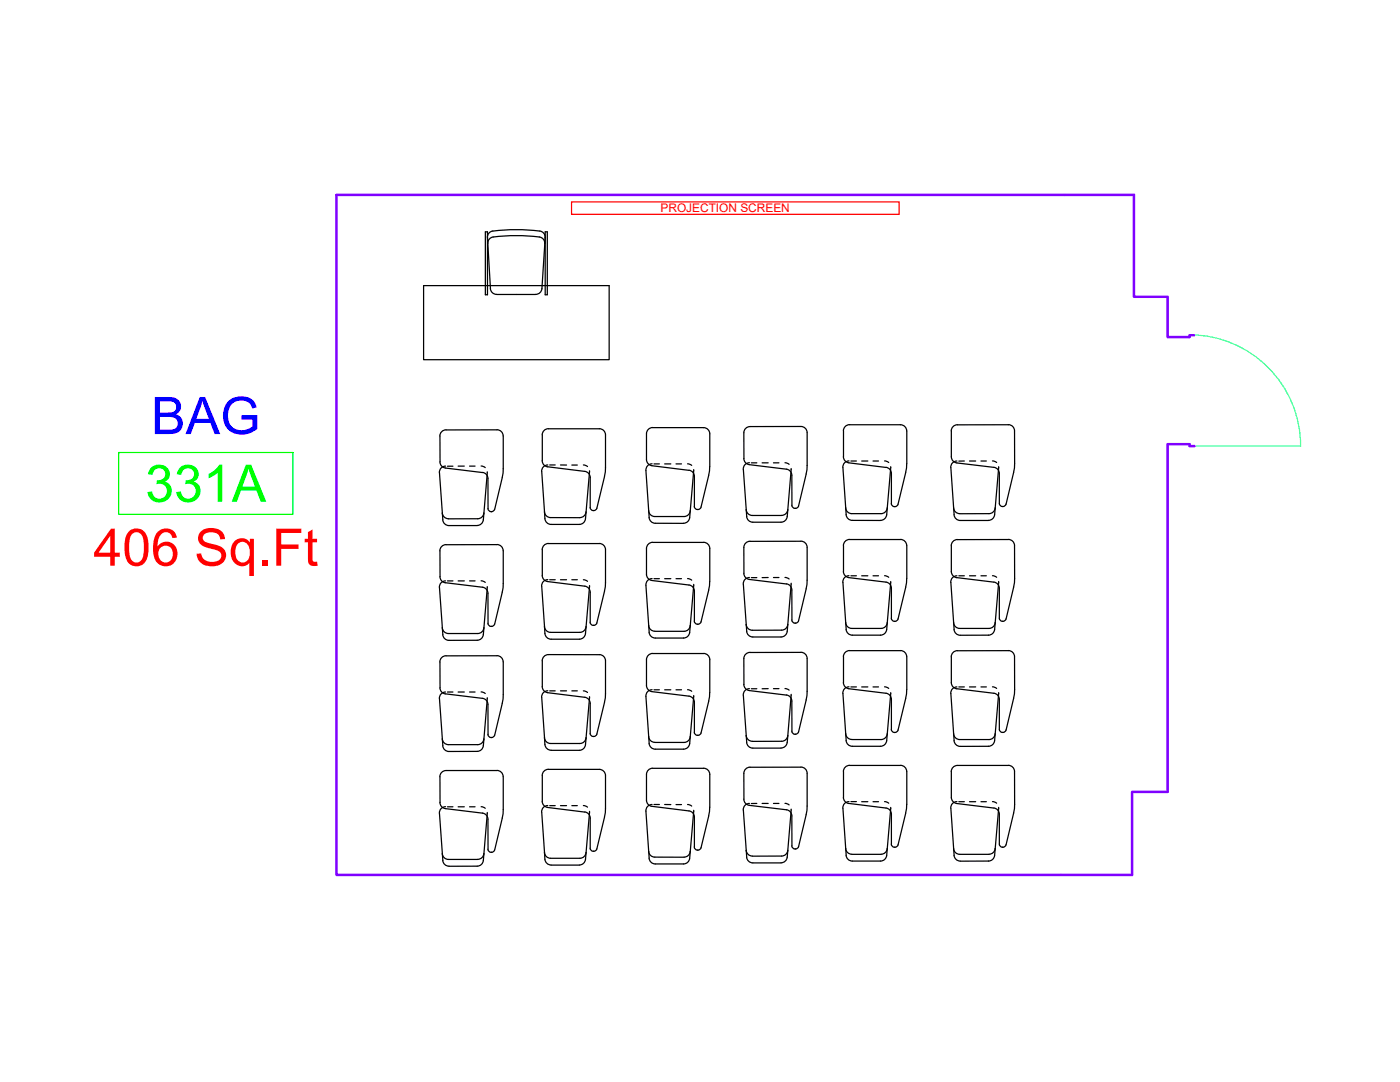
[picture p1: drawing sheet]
<svg xmlns="http://www.w3.org/2000/svg" width="279mm" height="216mm" viewBox="0 0 279 216" stroke-linecap="round" stroke-linejoin="round" font-family="sans-serif">
<defs><g id="words">
<text font-size="10.3" fill="#00f" x="30.1" y="86.6">BAG</text>
<text font-size="10.3" fill="#0f0" x="29" y="100.1">331A</text>
<text font-size="10.3" fill="#f00" x="18.6" y="112.9">406 Sq.Ft</text>
<text font-size="2.4" fill="#f00" x="131.8" y="42.4">PROJECTION SCREEN</text>
</g></defs>
<!-- layer: _WALLS -->
<path d="M238.3 66.9h-.9v.4h-4.4v-8.1h-6.7v-20.3h-159.2v135.7h158.8v-16.6h7.1v-69.4h4.4v.4h1" fill="none" stroke="#7f00ff" stroke-width=".5"/>
<!-- layer: _DOOR_WIND -->
<path d="M237.4 66.8a22.2 22.2 0 0 1 22.2 22.2h-22.2" fill="none" stroke="#0ff" stroke-width=".25"/>
<!-- layer: CLFUR -->
<g fill="none" stroke="#000" stroke-width=".25">
<path d="M84.5 57h37.1v14.8h-37.1zM96.9 46.3h.4v12.5h-.4zM97.3 48.6a1.23 1.23 0 0 1 1.1-1.3 34.7 34.7 0 0 1 9.6 .1 1.24 1.24 0 0 1 .7 1.2M97.9 57.6a1.24 1.24 0 0 0 1.2 1.1M97.9 57.6l-.6-10.2a1.24 1.24 0 0 1 1-1.3 36.2 36.2 0 0 1 9.8 .1 1.24 1.24 0 0 1 .7 1.2l-.6 10.2M99.1 58.8h7.8M108.1 57.6a1.24 1.24 0 0 1-1.2 1.1M108.8 46.3h.4v12.5h-.4zM87.8 87v5.2a1.24 1.24 0 0 0 1.1 1.2l7.4 .9M88.9 93a1.21 1.21 0 0 0-1.2 1.3l.7 9.4a1.24 1.24 0 0 0 1.2 1.2h5.6a1.28 1.28 0 0 0 1.3-1.2l.7-9.6M89.3 93h1.1M91.4 93h1.3"/>
<path d="M93.7 93h1.1M96 93l.8 .3M96.3 94.3a1.24 1.24 0 0 1 1.1 1.2v6a.62 .62 0 0 0 .6 .6M100.2 95.3l-1.5 6.3M100.4 87a1.21 1.21 0 0 0-1.2-1.2h-10.2a1.24 1.24 0 0 0-1.2 1.2M100.4 93.5l-.2 1.8M100.4 87v6.5M108.2 91.9a1.24 1.24 0 0 0 1.1 1.3l7.4 .9a1.22 1.22 0 0 1 1.1 1.2v6M109.3 92.8a1.24 1.24 0 0 0-1.2 1.3l.6 8M109.4 85.5a1.24 1.24 0 0 0-1.2 1.3v5.1M109.5 85.6h10.1M109.7 92.8h1.1"/>
<path d="M111.9 92.8h1.2M114.1 92.8h1.1M116.4 92.8l.9 .3M117.7 93.9l-.9 9.6a1.24 1.24 0 0 1-1.2 1.1h-5.6M119.6 85.5a1.24 1.24 0 0 1 1.2 1.3v6.5M120.8 93.3l-.2 1.7-1.5 6.4M128.9 93.9l.7 9.4M130.1 92.9l7.4 1M130.1 92.5a1.24 1.24 0 0 0-1.2 1.4M130.5 92.6h1.1M132.6 92.6h1.3M134.9 92.6h1.1"/>
<path d="M137.2 92.5l.8 .4M137.5 93.8a1.24 1.24 0 0 1 1.1 1.3v6M138.4 93.7l-.8 9.6a1.27 1.27 0 0 1-1.2 1.1h-5.6a1.24 1.24 0 0 1-1.3-1.1M140.4 85.3a1.24 1.24 0 0 1 1.3 1.3l-.1 7.4-1.7 7.2a.69 .69 0 0 1-.7 .5 .69 .69 0 0 1-.6-.7M140.4 85.3h-10.1a1.24 1.24 0 0 0-1.3 1.2v5.2a1.24 1.24 0 0 0 1.1 1.2M148.4 93.7l.6 9.4M148.4 91.5a1.24 1.24 0 0 0 1.1 1.2l7.5 .9a1.22 1.22 0 0 1 1 1.2v6M149.6 92.3a1.24 1.24 0 0 0-1.3 1.4M149.9 92.4h1.1M152.1 92.4h1.2M154.4 92.4h1.1M156.7 92.3l.8 .4"/>
<path d="M157.9 93.5l-.8 9.6a1.24 1.24 0 0 1-1.2 1.1h-5.6M160.9 94.6l-1.5 6.4a.69 .69 0 0 1-.8 .4 .69 .69 0 0 1-.6-.6M161.1 86.3a1.24 1.24 0 0 0-1.3-1.2h-10.1a1.24 1.24 0 0 0-1.3 1.3l.1 5.1M161.1 86.3v6.6l-.2 1.7M168.2 93.3l.7 9.4M169.4 92.4l7.4 .9M169.4 92a1.24 1.24 0 0 0-1.2 1.3M169.6 84.7a1.24 1.24 0 0 0-1.3 1.3v5.1a1.19 1.19 0 0 0 1.1 1.2M169.6 84.8h10.1a1.24 1.24 0 0 1 1.3 1.2v6.5M169.8 92h1.1M172 92h1.2M174.2 92h1.1"/>
<path d="M176.5 92l.9 .3M176.8 93.2a1.24 1.24 0 0 1 1.1 1.3v6M177.8 93.1v.2M177.8 93.3l-.8 9.4M181 92.5l-.2 1.8-1.6 6.3a.69 .69 0 0 1-.7 .5 .69 .69 0 0 1-.6-.6M191 92a1.21 1.21 0 0 0-1.2 1.3l.6 9.4a1.24 1.24 0 0 0 1.2 1.2M192.5 92h-1.1M193.5 92h1.2M195.8 92h1M198.1 92l.8 .3M198.4 93.2a1.24 1.24 0 0 1 1 1.3v5.9a.68 .68 0 0 0 .6 .7 .68 .68 0 0 0 .8-.5M199.3 93.1v.2"/>
<path d="M199.3 93.3l-.8 9.4M201.2 84.7a1.24 1.24 0 0 1 1.3 1.3v6.5l-.2 1.7M201.2 84.8h-10.1a1.24 1.24 0 0 0-1.3 1.2l.1 5.1a1.24 1.24 0 0 0 1 1.3l7.4 .9M202.3 94.2l-1.5 6.4M87.8 109.9v5.2a1.24 1.24 0 0 0 1.1 1.2l7.4 .9M88.3 102.4a1.24 1.24 0 0 0 1.2 1.1h5.8a1.24 1.24 0 0 0 1.3-1.1M88.9 115.9a1.21 1.21 0 0 0-1.2 1.3l.7 9.4a1.24 1.24 0 0 0 1.2 1.2h5.6a1.24 1.24 0 0 0 1.3-1.2l.7-9.6M89 108.7a1.24 1.24 0 0 0-1.2 1.2M89 108.7h10.2a1.24 1.24 0 0 1 1.2 1.2v7.4l-1.7 7.2M89.3 115.9h1.1M91.4 115.9h1.3M93.7 115.9h1.1"/>
<path d="M96 115.9l.8 .3M96.3 117.2a1.24 1.24 0 0 1 1.1 1.2v6a.62 .62 0 0 0 .6 .6M98 102.1h.1M98.7 101.6l-.3 .4-.3 .1M108.2 109.7a1.24 1.24 0 0 1 1.2-1.3l10.2 .1a1.2 1.2 0 0 1 1.2 1.2M108.2 109.7v5.1a1.24 1.24 0 0 0 1.1 1.2l7.4 1a1.22 1.22 0 0 1 1.1 1.2v6M108.7 102.1a1.24 1.24 0 0 0 1.2 1.2M108.7 102.1v1.4a1.24 1.24 0 0 0 1.3 1.1M109.3 115.7a1.24 1.24 0 0 0-1.2 1.3l.6 8M109.7 115.7h1.1M109.9 103.3h5.8M111.9 115.7h1.2"/>
<path d="M114.1 115.7h1.1M116.4 115.7l.9 .3M117 102.1a1.24 1.24 0 0 1-1.3 1.2M117.7 116.8l-.9 9.6a1.24 1.24 0 0 1-1.2 1.1h-5.6M117.8 101.3a.69 .69 0 0 0 .6 .6 .69 .69 0 0 0 .7-.5M120.8 109.7v7.4l-1.7 7.2a.69 .69 0 0 1-.7 .5 .69 .69 0 0 1-.6-.6M128.9 116.8l.7 9.4M129.4 101.9a1.24 1.24 0 0 0 1.3 1.2h5.8a1.24 1.24 0 0 0 1.3-1.2M130.1 115.8l7.4 .9a1.24 1.24 0 0 1 1.1 1.3v5.9M130.1 115.5a1.24 1.24 0 0 0-1.2 1.3M130.5 115.5h1.1M132.6 115.5h1.3"/>
<path d="M134.9 115.5h1.1M137.2 115.5l.8 .3M138.4 116.6l-.8 9.6a1.24 1.24 0 0 1-1.2 1.1h-5.6a1.24 1.24 0 0 1-1.3-1.1M140.4 108.2a1.24 1.24 0 0 1 1.3 1.3v6.5l-.2 1.3-1.6 6.8-.3 .4-.3 .1M140.4 108.2h-10.1a1.24 1.24 0 0 0-1.3 1.3v5.1a1.24 1.24 0 0 0 1.1 1.2M148.4 116.6l.6 9.4M148.4 114.4a1.24 1.24 0 0 0 1.1 1.2l7.5 .9M148.9 101.7a1.24 1.24 0 0 0 1.2 1.2M149 103a1.24 1.24 0 0 0 1.2 1.2M149.6 115.2a1.24 1.24 0 0 0-1.3 1.4M149.9 115.3h1.1M150.2 102.9h5.8"/>
<path d="M153.3 115.2l-1.2 .1M154.4 115.2h1.1M156.7 115.2l.8 .3M156.9 116.5a1.24 1.24 0 0 1 1.1 1.2v6M157.2 101.7a1.24 1.24 0 0 1-1.2 1.1M157.9 116.4v.2M157.9 116.6l-.8 9.4a1.24 1.24 0 0 1-1.2 1.1h-5.6M159.8 108h-10.1a1.24 1.24 0 0 0-1.3 1.2l.1 5.2M159.8 108a1.24 1.24 0 0 1 1.3 1.2v6.6M160.9 117.5l-1.5 6.4a.69 .69 0 0 1-.8 .4 .69 .69 0 0 1-.6-.6M161.1 115.8l-.2 1.7M168.2 116.2l.7 9.4"/>
<path d="M168.8 101.3a1.24 1.24 0 0 0 1.2 1.2h5.8a1.24 1.24 0 0 0 1.3-1.1M168.9 102.7a1.24 1.24 0 0 0 1.2 1.1l5.6 .1M169.4 115.3l7.4 .9a1.24 1.24 0 0 1 1.1 1.2v6M169.4 114.9a1.24 1.24 0 0 0-1.2 1.3M169.6 107.6a1.24 1.24 0 0 0-1.3 1.3v5.1a1.19 1.19 0 0 0 1.1 1.2M169.6 107.7h10.1M169.8 114.9h1.1M172 114.9h1.2M174.2 114.9h1.1M176.5 114.9l.9 .3M177 102.7a1.24 1.24 0 0 1-1.3 1.1M177.8 116v.2"/>
<path d="M177.8 116.2l-.8 9.4a1.24 1.24 0 0 1-1.3 1.1h-5.6a1.24 1.24 0 0 1-1.2-1.1M179.7 107.6a1.24 1.24 0 0 1 1.3 1.3v6.5M181 115.4l-.3 1.8-1.5 6.3M190.3 101.3a1.24 1.24 0 0 0 1.2 1.2M191 114.9a1.21 1.21 0 0 0-1.2 1.3l.6 9.4a1.24 1.24 0 0 0 1.2 1.2M191.4 114.9h1.1M191.7 103.9h5.6M193.5 114.9h1.2M195.8 114.9h1M198.1 114.9l.8 .3M198.4 116.2a1.24 1.24 0 0 1 1 1.2v6a.68 .68 0 0 0 .6 .6 .68 .68 0 0 0 .8-.5M198.5 102.7a1.24 1.24 0 0 1-1.2 1.1"/>
<path d="M198.6 101.4a1.24 1.24 0 0 1-1.2 1.1h-5.8M199.3 116l-.8 9.6M201.2 107.6a1.24 1.24 0 0 1 1.3 1.3v6.5l-.2 1.7M201.2 107.7h-10.1a1.24 1.24 0 0 0-1.3 1.2l.1 5.1a1.24 1.24 0 0 0 1 1.3l7.4 .9M202.3 117.1l-1.5 6.4M87.8 132.1v5.1a1.24 1.24 0 0 0 1.1 1.3l7.4 .9a1.22 1.22 0 0 1 1.1 1.2M88.3 125.3a1.24 1.24 0 0 0 1.2 1.1h5.8a1.24 1.24 0 0 0 1.3-1.1M88.9 138.1a1.21 1.21 0 0 0-1.2 1.3l.7 9.4a1.24 1.24 0 0 0 1.2 1.1h5.6a1.24 1.24 0 0 0 1.3-1.1M89.3 138.1h1.1M91.4 138.1h1.3M93.7 138.1h1.1M96 138.1l.8 .3"/>
<path d="M97.2 139.2l-.7 9.6M98 125h.1M98.7 124.5l-.3 .4-.3 .1M99.2 130.8a1.24 1.24 0 0 1 1.2 1.3v7.4l-1.7 7.2M99.2 130.8h-10.2a1.24 1.24 0 0 0-1.2 1.3M108.1 139.2l.6 8M108.2 137a1.24 1.24 0 0 0 1.1 1.2l7.4 .9a1.22 1.22 0 0 1 1.1 1.3v5.9M108.2 137v-5.1a1.24 1.24 0 0 1 1.2-1.3h10.2a1.2 1.2 0 0 1 1.2 1.3v7.4l-1.7 7.2a.69 .69 0 0 1-.7 .5 .69 .69 0 0 1-.6-.7M108.7 125a1.24 1.24 0 0 0 1.2 1.2M108.7 125v1.4a1.24 1.24 0 0 0 1.3 1.1M109.3 137.8a1.24 1.24 0 0 0-1.2 1.4M109.7 137.9h1.1"/>
<path d="M109.9 126.2h5.8M111.9 137.9h1.2M114.1 137.9h1.1M116.4 137.9l.9 .3M117 125.1a1.24 1.24 0 0 1-1.3 1.1M117.7 139l-.9 9.6a1.24 1.24 0 0 1-1.2 1.1h-5.6M129.4 124.8a1.24 1.24 0 0 0 1.3 1.2M130.1 137.6a1.24 1.24 0 0 0-1.2 1.3l.7 9.4M130.3 130.4a1.24 1.24 0 0 0-1.3 1.2v5.2a1.24 1.24 0 0 0 1.1 1.2l7.4 .9a1.22 1.22 0 0 1 1.1 1.2v6M130.3 130.4h10.1M130.5 137.6h1.1M132.6 137.6h1.3"/>
<path d="M134.9 137.6h1.1M137.2 137.6l.8 .3M137.8 124.8a1.24 1.24 0 0 1-1.3 1.2h-5.8M138.4 138.8v.2M138.4 139l-.8 9.4a1.24 1.24 0 0 1-1.2 1.1h-5.6a1.24 1.24 0 0 1-1.3-1.2M138.6 123.9a.62 .62 0 0 0 .6 .7M139.2 124.6h.1M140.4 130.4a1.24 1.24 0 0 1 1.3 1.2v6.6M141.6 138.2l-.2 1.7-1.5 6.4M148.4 136.6a1.24 1.24 0 0 0 1.1 1.2l7.5 .9M148.9 124.6a1.24 1.24 0 0 0 1.2 1.2M149 126a1.24 1.24 0 0 0 1.2 1.1"/>
<path d="M149.6 137.4a1.22 1.22 0 0 0-1.2 1.4l.6 9.3a1.24 1.24 0 0 0 1.2 1.2M149.9 137.4h1.1M153.3 137.4h-1.2M154.4 137.4h1.1M156 125.7l-5.8 .1M156.7 137.4l.8 .3M156.9 138.7a1.24 1.24 0 0 1 1.1 1.2v6M157.2 124.6a1.24 1.24 0 0 1-1.2 1.1M157.9 138.5l-.8 9.6a1.24 1.24 0 0 1-1.2 1.2h-5.6M160.9 139.7l-1.5 6.3-.4 .4-.2 .1M161.1 137.9l-.2 1.8M161.1 131.4a1.21 1.21 0 0 0-1.3-1.2h-10.1a1.24 1.24 0 0 0-1.3 1.2l.1 5.2"/>
<path d="M161.1 131.4v6.6M168.2 138.4l.7 9.4M168.8 124.2a1.24 1.24 0 0 0 1.2 1.2h5.8a1.24 1.24 0 0 0 1.3-1.1M169.4 137.4l7.4 .9M169.4 137a1.24 1.24 0 0 0-1.2 1.4M169.6 129.8a1.24 1.24 0 0 0-1.3 1.2v5.2a1.19 1.19 0 0 0 1.1 1.2M169.6 129.8h10.1a1.24 1.24 0 0 1 1.3 1.2v6.6l-.2 1.3-1.6 6.8-.3 .4h-.3M169.8 137.1h1.1M172 137.1h1.2M174.2 137.1h1.1M176.5 137l.9 .4M176.8 138.3a1.24 1.24 0 0 1 1.1 1.3v5.9"/>
<path d="M177.8 138.2l-.8 9.6a1.24 1.24 0 0 1-1.3 1.1h-5.6a1.24 1.24 0 0 1-1.2-1.1M177.9 123.3a.69 .69 0 0 0 .6 .7 .69 .69 0 0 0 .7-.5M190.3 124.2a1.24 1.24 0 0 0 1.2 1.2M191 137.1a1.21 1.21 0 0 0-1.2 1.3l.6 9.4a1.24 1.24 0 0 0 1.2 1.1M191.1 129.8a1.24 1.24 0 0 0-1.3 1.3l.1 5.1a1.24 1.24 0 0 0 1 1.2l7.4 .9M191.4 137.1h1.1M193.5 137.1h1.2M195.8 137.1h1M198.1 137l.8 .4M198.4 138.3a1.24 1.24 0 0 1 1 1.3v5.9a.68 .68 0 0 0 .6 .6 .68 .68 0 0 0 .8-.4l1.5-6.4M198.5 125.6a1.24 1.24 0 0 1-1.2 1.1l-5.6 .1M198.6 124.3a1.24 1.24 0 0 1-1.2 1.1h-5.8"/>
<path d="M199.3 138.2l-.8 9.6a1.24 1.24 0 0 1-1.2 1.1h-5.6M201.2 129.8a1.24 1.24 0 0 1 1.3 1.2v6.6l-.2 1.7M201.2 129.8h-10.1M87.8 155v5.1M88.3 147.4a1.24 1.24 0 0 0 1.2 1.2h5.8a1.24 1.24 0 0 0 1.3-1.1M97.4 140.6v5.9a.62 .62 0 0 0 .6 .7M98 147.2h.1M98.7 146.7l-.3 .4-.3 .1M99.2 153.7a1.24 1.24 0 0 1 1.2 1.3v7.4l-1.7 7.2M99.2 153.8h-10.2a1.24 1.24 0 0 0-1.2 1.2M108.2 154.7a1.24 1.24 0 0 1 1.2-1.2h10.2a1.24 1.24 0 0 1 1.2 1.3v7.4l-1.7 7.2a.69 .69 0 0 1-.7 .5 .69 .69 0 0 1-.6-.7M108.2 154.7v5.2a1.24 1.24 0 0 0 1.1 1.2l7.4 .9"/>
<path d="M108.7 147.2a1.24 1.24 0 0 0 1.2 1.2M108.7 147.2v1.4M108.7 148.5a1.24 1.24 0 0 0 1.3 1.2M109.9 148.4h5.8M117 147.2a1.24 1.24 0 0 1-1.3 1.2M129 159.7a1.24 1.24 0 0 0 1.1 1.2l7.4 .9a1.22 1.22 0 0 1 1.1 1.2v6M129.4 147a1.24 1.24 0 0 0 1.3 1.1h5.8a1.24 1.24 0 0 0 1.3-1.1M130.3 153.3a1.24 1.24 0 0 0-1.3 1.2v5.2M130.3 153.3h10.1M138.6 146.1a.69 .69 0 0 0 .6 .6 .69 .69 0 0 0 .7-.5M140.4 153.3a1.24 1.24 0 0 1 1.3 1.2v6.6M148.4 159.5a1.24 1.24 0 0 0 1.1 1.2l7.5 .9"/>
<path d="M148.9 146.8a1.24 1.24 0 0 0 1.2 1.1M149.7 153.1h10.1a1.24 1.24 0 0 1 1.3 1.2v6.5l-.2 1.8M149.7 153.1a1.24 1.24 0 0 0-1.3 1.2l.1 5.2M156 147.9h-5.8M157.2 146.8a1.24 1.24 0 0 1-1.2 1.1M158 145.9a.64 .64 0 0 0 .8 .6M168.8 146.4a1.24 1.24 0 0 0 1.2 1.1M169.4 160a1.24 1.24 0 0 0-1.2 1.3M169.6 152.7a1.24 1.24 0 0 0-1.3 1.3v5.1a1.19 1.19 0 0 0 1.1 1.2M169.6 152.7h10.1a1.24 1.24 0 0 1 1.3 1.3v6.5l-.3 1.7M169.8 160h1.1M172 160h1.2"/>
<path d="M174.2 160h1.1M176.5 160l.9 .3M177.1 146.4a1.24 1.24 0 0 1-1.3 1.2h-5.8M177.9 145.5a.62 .62 0 0 0 .6 .6M178.5 146.2h.1M190.3 146.4a1.24 1.24 0 0 0 1.2 1.2M191 160a1.24 1.24 0 0 0-1.3 1.3M191.4 160h1.1M193.5 160h1.2M195.8 160h1M198.1 160l.8 .3M198.6 146.4a1.24 1.24 0 0 1-1.2 1.2h-5.8"/>
<path d="M201.2 152.7a1.24 1.24 0 0 1 1.3 1.3v6.5l-.2 1.7M201.2 152.7h-10.1a1.24 1.24 0 0 0-1.3 1.3l.1 5.1a1.24 1.24 0 0 0 1 1.2M87.8 160.1a1.24 1.24 0 0 0 1.1 1.2l7.4 1a1.22 1.22 0 0 1 1.1 1.2M88.9 161a1.22 1.22 0 0 0-1.2 1.3l.7 9.4a1.24 1.24 0 0 0 1.2 1.1h5.6a1.24 1.24 0 0 0 1.3-1.1l.7-9.6M89.3 161h1.1M91.4 161h1.3M93.7 161h1.1M96 161l.8 .3M96.6 170.3a1.27 1.27 0 0 1-1.3 1.2h-5.8a1.24 1.24 0 0 1-1.2-1.2M97.4 163.5v5.9a.62 .62 0 0 0 .6 .7M98 170.1h.1M98.7 169.6l-.3 .4-.3 .1"/>
<path d="M108.1 162.1l.6 8M108.7 170.1a1.24 1.24 0 0 0 1.2 1.2M108.7 170.1v1.4M108.7 171.4a1.24 1.24 0 0 0 1.3 1.2M109.3 160.7a1.24 1.24 0 0 0-1.2 1.4M109.7 160.8h1.1M109.9 171.3h5.8M110 172.6h5.6M111.9 160.8h1.2M114.1 160.8h1.1M116.4 160.7l.9 .4M116.7 162a1.24 1.24 0 0 1 1.1 1.2v6"/>
<path d="M117 170.1a1.24 1.24 0 0 1-1.3 1.2M117.7 161.9l-.9 9.6a1.24 1.24 0 0 1-1.2 1.1M129.4 169.9a1.24 1.24 0 0 0 1.3 1.1h5.8a1.28 1.28 0 0 0 1.3-1.1M130.1 160.5a1.24 1.24 0 0 0-1.2 1.4l.7 9.3M130.5 160.5h1.1M132.6 160.5h1.3M134.9 160.5h1.1M137.2 160.5l.8 .4M138.4 161.7l-.8 9.6a1.24 1.24 0 0 1-1.2 1.1h-5.6a1.24 1.24 0 0 1-1.3-1.2M138.6 169a.69 .69 0 0 0 .6 .6 .69 .69 0 0 0 .7-.5M141.6 161.1l-.2 1.7-1.5 6.4M148.9 169.7a1.24 1.24 0 0 0 1.2 1.1"/>
<path d="M149.6 160.3a1.21 1.21 0 0 0-1.2 1.3l.6 9.4a1.24 1.24 0 0 0 1.2 1.2M151 160.3h-1.1M152.1 160.3h1.2M154.4 160.3h1.1M156 170.8h-5.8M156.7 160.3l.8 .3M156.9 161.6a1.24 1.24 0 0 1 1.1 1.2v6M157.2 169.7a1.24 1.24 0 0 1-1.2 1.1M157.9 161.4l-.8 9.6a1.24 1.24 0 0 1-1.2 1.2h-5.6M160.9 162.6l-1.5 6.3a.69 .69 0 0 1-.8 .5 .69 .69 0 0 1-.6-.6M168.2 161.3l.7 9.4M168.8 169.3a1.24 1.24 0 0 0 1.2 1.2"/>
<path d="M169.4 160.3l7.4 .9M170 170.5h5.8M176.8 161.2a1.24 1.24 0 0 1 1.1 1.3v5.9M177.1 169.3a1.24 1.24 0 0 1-1.3 1.2M177.8 161.1l-.8 9.6a1.24 1.24 0 0 1-1.3 1.1h-5.6a1.24 1.24 0 0 1-1.2-1.1M180.8 162.2l-1.6 6.4a.69 .69 0 0 1-.7 .4 .69 .69 0 0 1-.6-.6M189.8 161.3l.6 9.4a1.24 1.24 0 0 0 1.2 1.1M190.3 169.3a1.24 1.24 0 0 0 1.2 1.2M191 160.3l7.3 .9M191.6 170.5h5.8M198.4 161.2a1.24 1.24 0 0 1 1 1.3v5.9a.68 .68 0 0 0 .6 .6 .68 .68 0 0 0 .8-.4l1.5-6.4M198.6 169.3a1.24 1.24 0 0 1-1.2 1.2"/>
<path d="M199.3 161.1l-.8 9.6a1.24 1.24 0 0 1-1.2 1.1h-5.6"/>
</g>
<!-- layer: _AV_ELEC -->
<path d="M114.1 40.3h65.4v2.5h-65.4z" fill="none" stroke="#f00" stroke-width=".25"/>
<!-- layer: _NUMBERS -->
<path d="M23.7 90.3h34.8v12.3h-34.8z" fill="none" stroke="#0f0" stroke-width=".25"/>
<use href="#words"/>
</svg>
